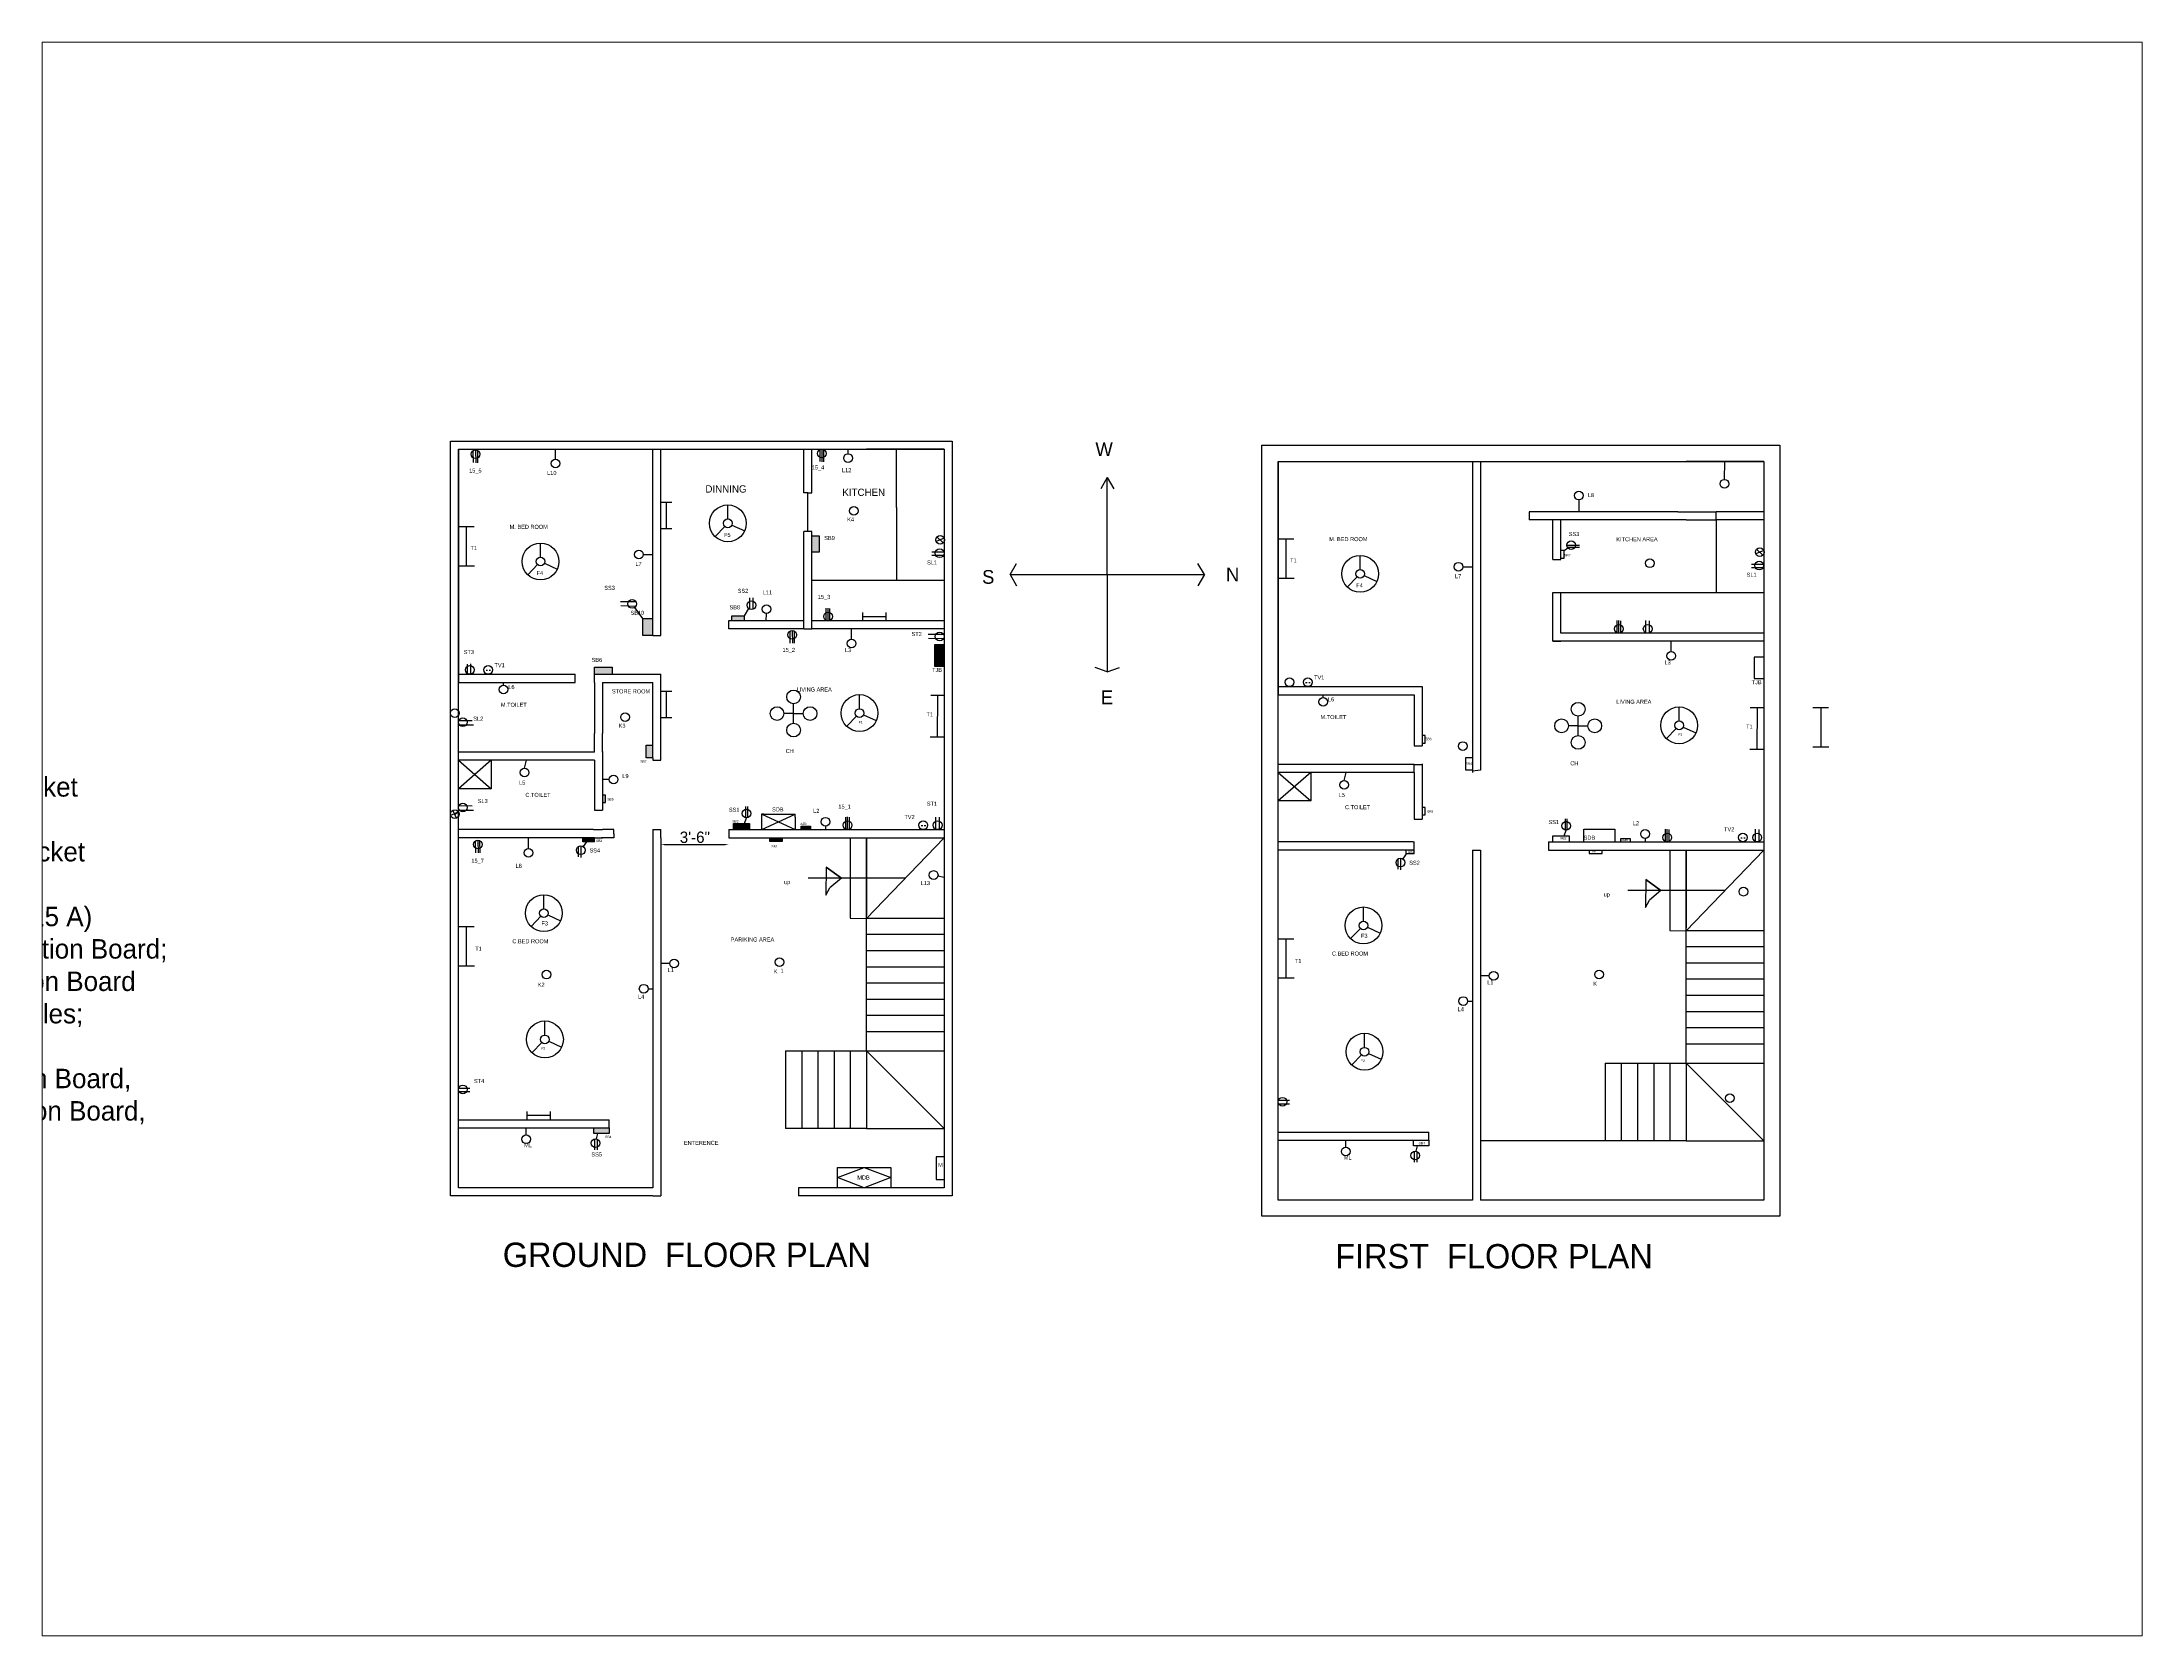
# Paper-space layout 'Layout2' of a CAD drawing. Header units: inches. Extents: x 26 to 231, y 20 to 176.
# The model-space entities are those that its viewports show. They can reach past a viewport. Long polylines and large blocks are cut down to what shows.
import ezdxf

# ---------------------------------------------------------------- set-up
doc = ezdxf.new("R2010")
doc.units = ezdxf.units.IN
doc.dimstyles.new('ISO-25', dxfattribs={"dimtxt": 7, "dimasz": 2.5, "dimexe": 1.25, "dimexo": 0.625, "dimgap": 1, "dimtad": 1, "dimdec": 1, "dimlunit": 3, "dimtxsty": 'Standard', "dimcen": 2.5, "dimse1": 1, "dimse2": 1, "dimadec": 0, "dimazin": 0, "dimtfac": 1, "dimtdec": 1, "dimtmove": 2, "dimatfit": 3, "dimfxl": 1, "dimarcsym": 0})

# ---------------------------------------------------------------- blocks, each defined once
blk = doc.blocks.new('*D6')
at = {"color": 0, "lineweight": -2}
blk.add_line((5475.7, -1322.9), (5512.7, -1322.9), dxfattribs=at)
at = {"color": 0}
for points in [[(5475.7, -1322.5), (5475.7, -1323.3), (5473.2, -1322.9)], [(5512.7, -1322.5), (5512.7, -1323.3), (5515.2, -1322.9)]]:
    blk.add_solid(points, dxfattribs=at)
at = {"layer": 'Defpoints', "color": 0}
for p in [(5473.2, -1316.2), (5515.2, -1316.2), (5515.2, -1322.9)]:
    blk.add_point(p, dxfattribs=at)
at = {"color": 0, "insert": (5494.2, -1318.4), "char_height": 7, "attachment_point": 5}
blk.add_mtext('3\'-6"', dxfattribs=at)

msp = doc.modelspace()

# ---------------------------------------------------------------- hatches: boundary and pattern name
h = msp.add_hatch(color=2)
h.paths.add_polyline_path([(5524.61, -1181.7), (5517, -1181.7), (5517, -1184.76), (5524.61, -1184.76)])
h.paths.add_polyline_path([(5570.99, -1132.26), (5566.46, -1132.26), (5566.46, -1142.25), (5570.99, -1142.25)])
h = msp.add_hatch(color=2)
h.paths.add_polyline_path([(5441.32, -1497.76), (5431.78, -1497.76), (5431.78, -1501.27), (5441.32, -1501.27)])
h.paths.add_polyline_path([(5439.03, -1292.3), (5437.2, -1292.3), (5437.2, -1296.98), (5439.03, -1296.98)])
h.paths.add_polyline_path([(5468.2, -1261.54), (5464.08, -1261.54), (5464.08, -1269.29), (5468.2, -1269.29)])
h.paths.add_polyline_path([(5443.07, -1213.32), (5432.2, -1213.32), (5432.2, -1217.76), (5437.2, -1217.76), (5443.07, -1217.76)])
h.paths.add_polyline_path([(5468.2, -1183.39), (5462.17, -1183.39), (5462.17, -1193.76), (5468.2, -1193.76)])
for color, points in [(5, [(5642.2, -1212.8), (5648.2, -1212.8), (5648.2, -1199.65), (5642.2, -1199.65)]), (4, [(5648.2, -1199.65), (5642.2, -1199.65), (5642.2, -1212.8), (5648.2, -1212.8)]), (3, [(5648.2, -1199.65), (5642.2, -1199.65), (5642.2, -1212.8), (5648.2, -1212.8)]), (2, [(5432.2, -1318.76), (5425.08, -1318.76), (5425.08, -1321.11), (5426.24, -1321.11), (5432.2, -1321.11)]), (2, [(5432.2, -1318.76), (5427.24, -1318.76), (5427.24, -1321.11), (5432.2, -1321.11)]), (2, [(5548.39, -1318.66), (5540.33, -1318.66), (5540.33, -1320.8), (5548.39, -1320.8)]), (4, [(5565.57, -1311.57), (5559.81, -1311.57), (5559.81, -1313.66), (5565.57, -1313.66)])]:
    msp.add_hatch(color=color).paths.add_polyline_path(points)
h = msp.add_hatch(color=2)
h.paths.add_polyline_path([(5528.05, -1313.66), (5528.05, -1309.9), (5517.98, -1309.9), (5517.98, -1313.66)])
h.paths.add_polyline_path([(5516.91, -1307.41), (5521.66, -1307.41), (5521.66, -1309.66), (5516.91, -1309.66)], flags=9)

# ---------------------------------------------------------------- linework, layer by layer
for p, q in [((5343.2, -1539.76), (5343.2, -1073.76)), ((5343.2, -1073.76), (5653.2, -1073.76)), ((5653.2, -1073.76), (5653.2, -1539.76)), ((5844.46, -1552.36), (5844.46, -1076.36)), ((5844.46, -1076.36), (6164.46, -1076.36)), ((6164.46, -1076.36), (6164.46, -1552.36)), ((5348.2, -1534.76), (5348.2, -1078.76)), ((5348.2, -1078.76), (5648.2, -1078.76)), ((5348.2, -1078.76), (5468.2, -1078.76)), ((5348.2, -1078.76), (5348.2, -1222.76)), ((5357.15, -1079.74), (5357.25, -1087.02)), ((5358.75, -1079.21), (5358.86, -1087.08)), ((5359.87, -1079.46), (5359.96, -1087.08)), ((5408.1, -1084.9), (5408.1, -1078.63)), ((5468.2, -1193.76), (5468.2, -1078.76)), ((5473.2, -1193.8), (5473.2, -1078.76)), ((5561.46, -1105.61), (5561.46, -1078.76)), ((5566.46, -1105.61), (5566.46, -1078.76)), ((5571.49, -1078.99), (5571.49, -1086.45)), ((5572.64, -1078.73), (5572.64, -1086.57)), ((5573.73, -1078.96), (5573.73, -1086.51)), ((5588.82, -1081.54), (5588.82, -1078.76)), ((5648.2, -1078.76), (5600.2, -1078.76)), ((5618.77, -1109.76), (5618.77, -1078.76)), ((5648.2, -1078.76), (5648.2, -1534.76)), ((5648.2, -1078.76), (5648.2, -1114.76)), ((5854.46, -1542.36), (5854.46, -1086.36)), ((5854.46, -1086.36), (6154.46, -1086.36)), ((5854.46, -1086.36), (5974.46, -1086.36)), ((5854.46, -1086.36), (5854.46, -1230.36)), ((5974.46, -1086.36), (5974.46, -1276.88)), ((5979.46, -1086.36), (5979.46, -1276.88)), ((6154.46, -1086.36), (6106.46, -1086.36)), ((6130.14, -1097.38), (6130.46, -1086.36)), ((6154.46, -1086.36), (6154.46, -1542.36)), ((6154.46, -1086.36), (6154.46, -1122.36)), ((5748.97, -1096.21), (5744.97, -1103.14)), ((5748.97, -1156.21), (5748.97, -1096.21)), ((5748.97, -1096.21), (5752.97, -1103.14)), ((5473.2, -1111.43), (5479.94, -1111.43)), ((5476.57, -1111.43), (5476.57, -1127.66)), ((5514.62, -1121.83), (5514.62, -1113.14)), ((5563.96, -1105.61), (5561.46, -1105.61)), ((5563.96, -1129.61), (5563.96, -1105.61)), ((5563.96, -1105.61), (5563.96, -1105.61)), ((5563.96, -1105.61), (5566.46, -1105.61)), ((5618.72, -1114.76), (5618.72, -1109.76)), ((5618.72, -1114.76), (5618.72, -1159.69)), ((5618.77, -1114.76), (5618.72, -1114.76)), ((5648.2, -1114.76), (5648.2, -1189.76)), ((5653.2, -1114.76), (5653.2, -1189.76)), ((6040.21, -1110.1), (6040.21, -1117.36)), ((5348.2, -1126.52), (5357.89, -1126.52)), ((5353.04, -1126.52), (5353.04, -1150.76)), ((5473.2, -1127.66), (5479.94, -1127.66)), ((5512.75, -1126.45), (5506.71, -1132.7)), ((5517.07, -1125.63), (5524.98, -1129.23)), ((6045.46, -1117.36), (6009.47, -1117.36)), ((6009.47, -1117.36), (6009.47, -1122.36)), ((6045.46, -1122.36), (6009.47, -1122.36)), ((6024.16, -1146.82), (6024.16, -1122.36)), ((6029.16, -1146.81), (6029.16, -1122.36)), ((6101.46, -1117.36), (6045.46, -1117.36)), ((6106.46, -1122.36), (6045.46, -1122.36)), ((6101.46, -1117.36), (6124.98, -1117.36)), ((6106.46, -1122.36), (6125.04, -1122.36)), ((6124.98, -1122.36), (6124.98, -1117.36)), ((6154.46, -1122.36), (6124.98, -1122.36)), ((6124.98, -1122.36), (6124.98, -1167.29)), ((6125.04, -1122.36), (6124.98, -1122.36)), ((6154.46, -1117.36), (6125.04, -1117.36)), ((6154.46, -1122.36), (6125.04, -1122.36)), ((6154.46, -1122.36), (6154.46, -1197.36)), ((5398.87, -1145.41), (5398.87, -1136.72)), ((5561.46, -1189.76), (5561.46, -1129.61)), ((5566.46, -1129.61), (5561.46, -1129.61)), ((5566.46, -1189.76), (5566.46, -1129.61)), ((5566.46, -1132.26), (5570.99, -1132.26)), ((5570.99, -1132.26), (5570.99, -1142.25)), ((5648.2, -1133.7), (5643.21, -1135.72)), ((5643.72, -1132.89), (5647.68, -1136.53)), ((5854.46, -1134.12), (5864.16, -1134.12)), ((5859.31, -1134.12), (5859.31, -1158.36)), ((6031.24, -1141.27), (6029.16, -1141.27)), ((6031.24, -1141.27), (6033.36, -1139.64)), ((6031.24, -1146.02), (6031.24, -1141.27)), ((6032.8, -1138), (6040.61, -1138)), ((6033.12, -1139.27), (6040.69, -1139.27)), ((6154.46, -1141.29), (6149.48, -1143.32)), ((6149.99, -1140.49), (6153.95, -1144.13)), ((5348.2, -1150.76), (5358.09, -1150.76)), ((5397, -1150.03), (5390.96, -1156.28)), ((5401.32, -1149.21), (5409.23, -1152.81)), ((5462.35, -1143.72), (5468.2, -1143.72)), ((5570.99, -1142.25), (5566.46, -1142.25)), ((5648.04, -1142.42), (5640.59, -1142.42)), ((5647.69, -1144.46), (5640.59, -1144.46)), ((5688.97, -1156.21), (5692.97, -1149.28)), ((5808.97, -1156.21), (5804.97, -1149.28)), ((5905.14, -1153), (5905.14, -1144.31)), ((5968.61, -1151.31), (5974.46, -1151.31)), ((6024.16, -1146.82), (6029.16, -1146.81)), ((6029.16, -1146.02), (6031.24, -1146.02)), ((6154.31, -1150.01), (6146.86, -1150.01)), ((6153.96, -1152.06), (6146.86, -1152.06)), ((5566.46, -1159.69), (5648.2, -1159.69)), ((5688.97, -1156.21), (5808.97, -1156.21)), ((5688.97, -1156.21), (5692.97, -1163.14)), ((5748.97, -1156.21), (5748.97, -1216.21)), ((5808.97, -1156.21), (5804.97, -1163.14)), ((5854.46, -1158.36), (5864.36, -1158.36)), ((5903.27, -1157.63), (5897.23, -1163.87)), ((5907.59, -1156.81), (5915.5, -1160.4)), ((6024.16, -1197.36), (6024.16, -1167.29)), ((6024.16, -1167.29), (6045.46, -1167.29)), ((6029.16, -1192.36), (6029.16, -1167.29)), ((6045.46, -1167.29), (6154.46, -1167.29)), ((5457.79, -1172.99), (5448.38, -1173.01)), ((5457.68, -1175.79), (5448.52, -1175.55)), ((5462.17, -1183.39), (5457.04, -1176.46)), ((5527.37, -1177.16), (5524.61, -1181.7)), ((5528.24, -1177.67), (5528.24, -1170.51)), ((5530.33, -1177.56), (5530.33, -1170.51)), ((5538.26, -1184.76), (5538.43, -1180.19)), ((5575.4, -1184.53), (5575.4, -1176.98)), ((5576.49, -1184.76), (5576.49, -1176.91)), ((5577.64, -1184.51), (5577.64, -1177.04)), ((5597.92, -1184.76), (5597.92, -1179.65)), ((5612.44, -1184.76), (5612.44, -1179.65)), ((5462.17, -1193.76), (5462.17, -1183.39)), ((5462.17, -1183.39), (5468.2, -1183.39)), ((5561.46, -1184.76), (5515.05, -1184.76)), ((5515.18, -1189.76), (5515.18, -1184.76)), ((5561.46, -1189.76), (5515.18, -1189.76)), ((5517, -1184.76), (5517, -1181.7)), ((5517, -1181.7), (5524.61, -1181.7)), ((5524.61, -1181.7), (5524.61, -1184.76)), ((5552.79, -1191.18), (5552.88, -1198.46)), ((5554.39, -1190.65), (5554.5, -1198.52)), ((5555.51, -1190.9), (5555.6, -1198.52)), ((5561.46, -1189.76), (5566.46, -1189.76)), ((5648.2, -1184.76), (5566.46, -1184.76)), ((5648.2, -1189.76), (5566.46, -1189.76)), ((5566.46, -1189.76), (5566.46, -1189.76)), ((5591.05, -1196.04), (5591.05, -1189.76)), ((5612.44, -1182.21), (5597.92, -1182.21)), ((5647.79, -1193.13), (5638.38, -1193.14)), ((6050.46, -1192.36), (6029.16, -1192.36)), ((6154.46, -1192.36), (6050.46, -1192.36)), ((6063.85, -1192.13), (6063.85, -1184.58)), ((6064.94, -1192.36), (6064.94, -1184.52)), ((6066.09, -1192.1), (6066.09, -1184.64)), ((6081.67, -1192.13), (6081.67, -1184.58)), ((6083.91, -1192.1), (6083.91, -1184.64)), ((5468.2, -1193.76), (5462.17, -1193.76)), ((5468.2, -1193.76), (5468.2, -1193.76)), ((5468.2, -1193.76), (5473.2, -1193.76)), ((5473.2, -1193.76), (5473.2, -1193.8)), ((5647.67, -1195.93), (5638.52, -1195.68)), ((5648.2, -1199.65), (5642.2, -1199.65)), ((5642.2, -1199.65), (5642.2, -1212.8)), ((6045.46, -1197.36), (6024.16, -1197.36)), ((6024.16, -1197.36), (6029.16, -1197.36)), ((6154.46, -1197.36), (6045.46, -1197.36)), ((6045.46, -1197.36), (6045.46, -1197.36)), ((6097.32, -1203.63), (6097.32, -1197.36)), ((5348.2, -1217.76), (5420.2, -1217.76)), ((5353.84, -1217.4), (5353.84, -1211.43)), ((5355.86, -1217.68), (5355.86, -1211.36)), ((5365.21, -1215.18), (5366.2, -1215.18)), ((5367.14, -1215.18), (5368.07, -1215.18)), ((5420.2, -1222.76), (5420.2, -1217.76)), ((5432.2, -1217.76), (5432.2, -1213.32)), ((5432.2, -1213.32), (5443.07, -1213.32)), ((5432.2, -1222.76), (5432.2, -1217.76)), ((5432.2, -1217.76), (5437.2, -1217.76)), ((5437.2, -1217.76), (5468.2, -1217.76)), ((5443.07, -1213.32), (5443.07, -1217.76)), ((5468.2, -1217.76), (5473.2, -1217.76)), ((5473.2, -1217.6), (5473.2, -1217.6)), ((5473.2, -1269.29), (5473.2, -1217.6)), ((5642.2, -1212.8), (5648.2, -1212.8)), ((5748.97, -1216.21), (5741.46, -1213.47)), ((5748.97, -1216.21), (5756.5, -1213.5)), ((6154.46, -1207.25), (6148.47, -1207.25)), ((6148.47, -1207.25), (6148.47, -1220.4)), ((5348.2, -1222.76), (5420.2, -1222.76)), ((5376, -1224.47), (5376, -1222.76)), ((5420.2, -1222.76), (5420.2, -1222.76)), ((5420.2, -1222.76), (5420.2, -1222.76)), ((5432.2, -1222.76), (5432.2, -1254.31)), ((5437.2, -1222.76), (5437.2, -1254.31)), ((5437.2, -1222.76), (5468.2, -1222.76)), ((5468.2, -1269.29), (5468.2, -1222.76)), ((5473.2, -1228.18), (5479.94, -1228.18)), ((5476.57, -1228.18), (5476.57, -1244.42)), ((5595.93, -1238.97), (5595.93, -1230.28)), ((5648.2, -1230.78), (5639.88, -1230.78)), ((5644.04, -1230.78), (5643.86, -1256.6)), ((5854.46, -1225.36), (5943.46, -1225.36)), ((5854.46, -1230.36), (5938.46, -1230.36)), ((5871.48, -1222.78), (5872.47, -1222.78)), ((5873.41, -1222.78), (5874.33, -1222.78)), ((5882.27, -1232.07), (5882.27, -1230.36)), ((5938.46, -1230.36), (5938.46, -1261.9)), ((5943.46, -1225.36), (5943.46, -1261.91)), ((6148.47, -1220.4), (6154.46, -1220.4)), ((5473.2, -1244.42), (5479.94, -1244.42)), ((5555.19, -1241.97), (5549.19, -1241.97)), ((5555.19, -1247.97), (5555.19, -1235.97)), ((5555.19, -1241.97), (5561.19, -1241.97)), ((5594.06, -1243.59), (5588.02, -1249.84)), ((5598.38, -1242.77), (5606.29, -1246.37)), ((6039.82, -1255.56), (6039.82, -1243.56)), ((6102.2, -1246.57), (6102.2, -1237.88)), ((6154.46, -1238.38), (6146.15, -1238.38)), ((6150.31, -1238.38), (6150.13, -1264.19)), ((6184.77, -1238.18), (6194.47, -1238.18)), ((6189.62, -1238.18), (6189.62, -1262.43)), ((5348.48, -1246.17), (5356.75, -1246.33)), ((5348.72, -1248.97), (5357.42, -1249.03)), ((5432.2, -1265.76), (5432.2, -1254.31)), ((5437.2, -1265.76), (5437.2, -1254.31)), ((5648.2, -1256.6), (5639.53, -1256.6)), ((5945.3, -1255.58), (5943.46, -1255.58)), ((5945.3, -1260.25), (5945.3, -1255.58)), ((6039.82, -1249.56), (6033.82, -1249.56)), ((6039.82, -1249.56), (6045.82, -1249.56)), ((6100.33, -1251.19), (6094.29, -1257.44)), ((6104.65, -1250.37), (6112.56, -1253.97)), ((5432.2, -1265.76), (5348.2, -1265.76)), ((5432.2, -1270.76), (5348.2, -1270.76)), ((5368.37, -1270.76), (5348.2, -1288.37)), ((5348.2, -1270.76), (5368.37, -1288.37)), ((5368.37, -1270.76), (5368.37, -1288.37)), ((5389.05, -1275.67), (5390.2, -1270.76)), ((5432.2, -1270.76), (5432.2, -1299.52)), ((5432.2, -1270.76), (5432.2, -1270.76)), ((5437.2, -1265.41), (5437.2, -1299.52)), ((5464.08, -1269.29), (5464.08, -1261.54)), ((5464.08, -1261.54), (5468.2, -1261.54)), ((5468.2, -1269.29), (5464.08, -1269.29)), ((5468.2, -1269.29), (5468.2, -1270.76)), ((5468.2, -1270.76), (5473.19, -1270.76)), ((5473.19, -1270.76), (5473.2, -1269.29)), ((5938.46, -1261.9), (5943.46, -1261.9)), ((5943.46, -1260.25), (5945.3, -1260.25)), ((5970.35, -1276.88), (5970.35, -1269.14)), ((5970.35, -1269.14), (5974.46, -1269.14)), ((6154.46, -1264.19), (6145.8, -1264.19)), ((6184.77, -1262.43), (6194.66, -1262.43)), ((5441.34, -1282.71), (5437.2, -1282.71)), ((5938.46, -1273.36), (5854.46, -1273.36)), ((5938.46, -1278.36), (5854.46, -1278.36)), ((5874.64, -1278.36), (5854.46, -1295.97)), ((5854.46, -1278.36), (5874.64, -1295.97)), ((5874.64, -1278.36), (5874.64, -1295.97)), ((5895.31, -1283.27), (5896.46, -1278.36)), ((5938.46, -1278.36), (5938.46, -1273.36)), ((5938.46, -1273.36), (5943.46, -1273.36)), ((5938.46, -1278.36), (5938.46, -1278.36)), ((5938.46, -1278.36), (5938.46, -1307.11)), ((5943.46, -1273.01), (5943.46, -1307.11)), ((5974.46, -1276.88), (5970.35, -1276.88)), ((5974.46, -1276.88), (5974.46, -1278.36)), ((5979.46, -1276.88), (5974.46, -1277.62)), ((5368.37, -1288.37), (5348.2, -1288.37)), ((5439.03, -1292.3), (5437.2, -1292.3)), ((5437.2, -1296.98), (5439.03, -1296.98)), ((5439.03, -1296.98), (5439.03, -1292.3)), ((5874.64, -1295.97), (5854.46, -1295.97)), ((5345.78, -1303.85), (5343.36, -1305)), ((5347.04, -1306.5), (5344.73, -1301.65)), ((5348.2, -1302.7), (5345.78, -1303.85)), ((5345.89, -1304.07), (5348.2, -1302.7)), ((5348.48, -1298.79), (5356.75, -1298.96)), ((5348.72, -1301.59), (5357.42, -1301.66)), ((5432.2, -1299.52), (5432.2, -1301.66)), ((5432.2, -1301.66), (5437.2, -1301.66)), ((5437.2, -1299.52), (5437.2, -1301.66)), ((5517.98, -1313.66), (5517.98, -1309.9)), ((5517.98, -1309.9), (5528.05, -1309.9)), ((5524.86, -1309.9), (5526.16, -1306.4)), ((5525.71, -1299.59), (5525.71, -1299.38)), ((5525.71, -1306.37), (5525.71, -1299.59)), ((5526.85, -1306.31), (5526.85, -1299.33)), ((5528.05, -1309.9), (5528.05, -1313.66)), ((5535.64, -1305.73), (5535.64, -1303.99)), ((5536.77, -1304.04), (5535.64, -1304.04)), ((5535.64, -1304.04), (5556.24, -1313.66)), ((5535.64, -1313.52), (5556.24, -1304.04)), ((5535.64, -1313.52), (5535.64, -1305.73)), ((5536.77, -1304.04), (5556.24, -1304.04)), ((5556.24, -1305.87), (5556.24, -1304.04)), ((5556.24, -1305.87), (5556.24, -1313.66)), ((5587.49, -1313.43), (5587.49, -1305.87)), ((5588.58, -1313.66), (5588.58, -1305.82)), ((5589.73, -1313.4), (5589.73, -1305.94)), ((5643.1, -1313.43), (5643.1, -1305.87)), ((5645.34, -1313.4), (5645.34, -1305.94)), ((5938.46, -1307.11), (5943.46, -1307.11)), ((5945.3, -1299.9), (5943.46, -1299.9)), ((5943.46, -1304.57), (5945.3, -1304.57)), ((5945.3, -1304.57), (5945.3, -1299.9)), ((6031.98, -1307.19), (6031.98, -1306.98)), ((6031.98, -1313.96), (6031.98, -1307.19)), ((6033.12, -1313.91), (6033.12, -1306.92)), ((5431.69, -1313.66), (5348.2, -1313.66)), ((5432.2, -1318.76), (5348.2, -1318.76)), ((5348.2, -1318.76), (5348.2, -1318.76)), ((5358.56, -1320.68), (5358.65, -1327.96)), ((5360.16, -1320.15), (5360.27, -1328.02)), ((5361.28, -1320.4), (5361.37, -1328.02)), ((5391.43, -1325.3), (5391.43, -1319.02)), ((5432.2, -1318.76), (5424.71, -1318.76)), ((5424.71, -1318.76), (5424.71, -1318.76)), ((5425.08, -1321.11), (5425.08, -1318.76)), ((5426.24, -1321.11), (5425.08, -1321.11)), ((5427.24, -1321.11), (5425.21, -1324.17)), ((5432.2, -1321.11), (5426.24, -1321.11)), ((5431.69, -1313.66), (5432.2, -1313.66)), ((5432.2, -1313.66), (5437.2, -1313.66)), ((5432.2, -1318.76), (5432.2, -1318.76)), ((5432.2, -1321.11), (5432.2, -1318.76)), ((5432.2, -1318.76), (5437.2, -1318.76)), ((5444.2, -1318.76), (5436.61, -1318.76)), ((5444.2, -1313.66), (5437.2, -1313.66)), ((5444.2, -1313.66), (5444.2, -1313.66)), ((5444.2, -1316.16), (5444.2, -1313.66)), ((5444.2, -1316.16), (5444.2, -1318.76)), ((5468.2, -1313.66), (5473.12, -1313.66)), ((5468.2, -1313.66), (5468.2, -1318.66)), ((5468.2, -1318.66), (5468.2, -1497.76)), ((5473.12, -1313.66), (5473.2, -1313.66)), ((5473.2, -1318.66), (5473.2, -1313.66)), ((5473.2, -1318.66), (5473.2, -1497.76)), ((5515.18, -1313.66), (5648.2, -1313.66)), ((5515.18, -1313.66), (5515.18, -1318.66)), ((5515.18, -1318.66), (5648.2, -1318.66)), ((5540.33, -1318.66), (5540.33, -1320.8)), ((5540.33, -1320.8), (5548.39, -1320.8)), ((5548.39, -1320.8), (5548.39, -1318.66)), ((5559.81, -1313.66), (5559.81, -1311.57)), ((5559.81, -1311.57), (5565.57, -1311.57)), ((5565.57, -1311.57), (5565.57, -1313.66)), ((5574.87, -1311.45), (5574.87, -1313.66)), ((5590.2, -1318.66), (5590.2, -1366.66)), ((5600.2, -1398.49), (5600.2, -1318.66)), ((5600.2, -1318.66), (5600.2, -1366.66)), ((5600.2, -1318.66), (5600.2, -1366.66)), ((5600.2, -1368.49), (5648.2, -1318.66)), ((5633.95, -1311.08), (5634.93, -1311.08)), ((5635.88, -1311.08), (5636.8, -1311.08)), ((5937.95, -1321.25), (5854.46, -1321.25)), ((5937.95, -1321.25), (5938.46, -1321.25)), ((5938.46, -1326.36), (5938.46, -1321.25)), ((6021.45, -1321.25), (6154.46, -1321.25)), ((6021.45, -1321.25), (6021.45, -1326.25)), ((6024.25, -1321.25), (6024.25, -1317.49)), ((6024.25, -1317.49), (6034.32, -1317.49)), ((6031.12, -1317.49), (6032.43, -1314)), ((6034.32, -1317.49), (6034.32, -1321.25)), ((6043.24, -1321.25), (6043.24, -1313.46)), ((6043.24, -1313.46), (6062.51, -1313.46)), ((6062.51, -1313.46), (6062.51, -1321.25)), ((6066.08, -1321.25), (6066.08, -1319.16)), ((6066.08, -1319.16), (6071.84, -1319.16)), ((6071.84, -1319.16), (6071.84, -1321.25)), ((6081.14, -1319.04), (6081.14, -1321.25)), ((6093.76, -1321.02), (6093.76, -1313.47)), ((6094.85, -1321.25), (6094.85, -1313.41)), ((6096, -1320.99), (6096, -1313.53)), ((6140.22, -1318.67), (6141.2, -1318.67)), ((6142.14, -1318.67), (6143.07, -1318.67)), ((6149.37, -1321.02), (6149.37, -1313.47)), ((6151.61, -1320.99), (6151.61, -1313.53)), ((5422.14, -1324.23), (5422.14, -1330.46)), ((5423.72, -1323.72), (5423.72, -1330.96)), ((5938.46, -1326.36), (5854.46, -1326.36)), ((5854.46, -1326.36), (5854.46, -1326.36)), ((5928.41, -1331.83), (5928.41, -1338.05)), ((5929.99, -1331.32), (5929.99, -1338.55)), ((5938.46, -1326.36), (5930.98, -1326.36)), ((5930.98, -1326.36), (5930.98, -1326.36)), ((5933.5, -1328.7), (5931.48, -1331.76)), ((5933.5, -1328.7), (5933.5, -1326.36)), ((5938.46, -1328.7), (5933.5, -1328.7)), ((5938.46, -1326.36), (5938.46, -1326.36)), ((5938.46, -1328.7), (5938.46, -1326.36)), ((5974.46, -1326.25), (5974.46, -1505.36)), ((5974.46, -1326.25), (5979.46, -1326.25)), ((5979.46, -1326.25), (5979.46, -1505.36)), ((6021.45, -1326.25), (6154.46, -1326.25)), ((6046.6, -1326.25), (6046.6, -1328.39)), ((6046.6, -1328.39), (6054.66, -1328.39)), ((6054.66, -1328.39), (6054.66, -1326.25)), ((6096.46, -1326.25), (6096.46, -1374.25)), ((6106.46, -1406.08), (6106.46, -1326.25)), ((6106.46, -1326.25), (6106.46, -1374.25)), ((6106.46, -1326.25), (6106.46, -1374.25)), ((6106.46, -1376.08), (6154.46, -1326.25)), ((5624.2, -1343.57), (5564.19, -1343.57)), ((5575.38, -1336.8), (5575.19, -1354.05)), ((5584.69, -1343.57), (5575.38, -1336.8)), ((5575.38, -1336.8), (5584.69, -1343.57)), ((5584.69, -1343.57), (5577.53, -1349.69)), ((5648.2, -1343.31), (5644.31, -1342.34)), ((6081.64, -1344.39), (6081.46, -1361.65)), ((6090.96, -1351.17), (6081.64, -1344.39)), ((6081.64, -1344.39), (6090.96, -1351.17)), ((5400.93, -1362.51), (5400.93, -1353.82)), ((5575.19, -1354.05), (5577.53, -1349.69)), ((5907.2, -1370.11), (5907.2, -1361.42)), ((6130.46, -1351.17), (6070.46, -1351.17)), ((6081.46, -1361.65), (6083.79, -1357.28)), ((6090.96, -1351.17), (6083.79, -1357.28)), ((5348.2, -1373.42), (5357.89, -1373.42)), ((5353.04, -1373.42), (5353.04, -1397.66)), ((5399.06, -1367.14), (5393.03, -1373.38)), ((5403.38, -1366.32), (5411.29, -1369.91)), ((5590.2, -1366.66), (5590.2, -1368.41)), ((5590.2, -1368.41), (5600.2, -1368.49)), ((5648.2, -1368.49), (5600.2, -1368.49)), ((5905.33, -1374.73), (5899.29, -1380.98)), ((5909.65, -1373.91), (5917.56, -1377.51)), ((6096.46, -1374.25), (6096.46, -1376.01)), ((5648.2, -1378.49), (5600.2, -1378.49)), ((5854.46, -1381.01), (5864.16, -1381.01)), ((5859.31, -1381.01), (5859.31, -1405.26)), ((6096.46, -1376.01), (6106.46, -1376.08)), ((6154.46, -1376.08), (6106.46, -1376.08)), ((6154.46, -1386.08), (6106.46, -1386.08)), ((5348.2, -1397.66), (5358.09, -1397.66)), ((5478.67, -1396.29), (5473.2, -1396.29)), ((5648.2, -1388.49), (5600.2, -1388.49)), ((5648.2, -1398.49), (5600.2, -1398.49)), ((5600.2, -1450.25), (5600.2, -1398.49)), ((6154.46, -1396.08), (6106.46, -1396.08)), ((5465.29, -1411.89), (5468.2, -1411.89)), ((5648.2, -1408.49), (5600.2, -1408.49)), ((5854.46, -1405.26), (5864.36, -1405.26)), ((5984.94, -1403.89), (5979.46, -1403.89)), ((6154.46, -1406.08), (6106.46, -1406.08)), ((6106.46, -1457.84), (6106.46, -1406.08)), ((5648.2, -1418.49), (5600.2, -1418.49)), ((5971.56, -1419.49), (5974.46, -1419.49)), ((6154.46, -1416.08), (6106.46, -1416.08)), ((6154.46, -1426.08), (6106.46, -1426.08)), ((5401.59, -1440.48), (5401.59, -1431.79)), ((5648.2, -1428.49), (5600.2, -1428.49)), ((5648.2, -1438.49), (5600.2, -1438.49)), ((5907.86, -1448.08), (5907.86, -1439.39)), ((6154.46, -1436.08), (6106.46, -1436.08)), ((5399.72, -1445.11), (5393.68, -1451.35)), ((5404.04, -1444.29), (5411.94, -1447.88)), ((5550.2, -1450.25), (5648.2, -1450.25)), ((5550.2, -1450.25), (5550.2, -1498.25)), ((5560.2, -1450.25), (5560.2, -1498.25)), ((5570.2, -1450.25), (5570.2, -1498.25)), ((5580.2, -1450.25), (5580.2, -1498.25)), ((5590.2, -1450.25), (5590.2, -1498.25)), ((5600.2, -1450.25), (5600.2, -1498.25)), ((5600.2, -1450.25), (5648.2, -1498.25)), ((5905.99, -1452.7), (5899.95, -1458.95)), ((5910.3, -1451.88), (5918.21, -1455.48)), ((6154.46, -1446.08), (6106.46, -1446.08)), ((6056.46, -1457.84), (6056.46, -1505.84)), ((6056.46, -1457.84), (6154.46, -1457.84)), ((6066.46, -1457.84), (6066.46, -1505.84)), ((6076.46, -1457.84), (6076.46, -1505.84)), ((6086.46, -1457.84), (6086.46, -1505.84)), ((6096.46, -1457.84), (6096.46, -1505.84)), ((6106.46, -1457.84), (6106.46, -1505.84)), ((6106.46, -1457.84), (6154.46, -1505.84)), ((5348.34, -1473.19), (5355.22, -1473.19)), ((5348.48, -1475.28), (5355.3, -1475.28)), ((5390.59, -1492.76), (5390.59, -1487.65)), ((5405.11, -1490.21), (5390.59, -1490.21)), ((5405.11, -1492.76), (5405.11, -1487.65)), ((5854.61, -1480.79), (5861.48, -1480.79)), ((5854.75, -1482.87), (5861.57, -1482.87)), ((5348.2, -1492.76), (5441.32, -1492.76)), ((5348.2, -1534.76), (5348.2, -1497.76)), ((5348.2, -1497.76), (5441.32, -1497.76)), ((5389.99, -1502.15), (5389.99, -1497.76)), ((5431.78, -1501.27), (5431.78, -1497.76)), ((5441.32, -1501.27), (5431.78, -1501.27)), ((5434.01, -1501.27), (5433.35, -1504.66)), ((5441.32, -1497.76), (5441.32, -1492.76)), ((5441.32, -1497.76), (5441.32, -1501.27)), ((5468.2, -1497.76), (5468.2, -1534.76)), ((5473.2, -1497.76), (5473.2, -1539.76)), ((5600.2, -1498.25), (5550.2, -1498.25)), ((5600.2, -1498.25), (5648.2, -1498.25)), ((5854.46, -1500.36), (5947.59, -1500.36)), ((5947.59, -1505.36), (5947.59, -1500.36)), ((5432.15, -1504.7), (5432.15, -1511.38)), ((5433.87, -1504.82), (5433.87, -1511.31)), ((5648.2, -1515.76), (5643.33, -1515.76)), ((5643.33, -1515.76), (5643.33, -1529.76)), ((5854.46, -1542.36), (5854.46, -1505.36)), ((5854.46, -1505.36), (5947.59, -1505.36)), ((5896.25, -1509.74), (5896.25, -1505.36)), ((5938.05, -1508.87), (5938.05, -1505.36)), ((5947.59, -1508.87), (5938.05, -1508.87)), ((5938.42, -1512.3), (5938.42, -1518.98)), ((5940.28, -1508.87), (5939.62, -1512.26)), ((5940.14, -1512.41), (5940.14, -1518.91)), ((5947.59, -1505.36), (5947.59, -1508.87)), ((5974.46, -1505.36), (5974.46, -1542.36)), ((5979.46, -1505.36), (5979.46, -1542.36)), ((6056.46, -1505.84), (5979.46, -1505.84)), ((6106.46, -1505.84), (6056.46, -1505.84)), ((6106.46, -1505.84), (6154.46, -1505.84)), ((5582.4, -1534.76), (5582.4, -1522.3)), ((5582.4, -1522.3), (5615.16, -1522.3)), ((5582.4, -1528.53), (5598.78, -1522.3)), ((5598.78, -1534.76), (5582.4, -1528.53)), ((5598.78, -1522.3), (5615.16, -1528.53)), ((5615.16, -1528.53), (5598.78, -1534.76)), ((5615.16, -1522.3), (5615.16, -1534.76)), ((5643.33, -1529.76), (5648.2, -1529.76)), ((5468.2, -1539.76), (5343.2, -1539.76)), ((5468.2, -1534.76), (5348.2, -1534.76)), ((5468.2, -1539.76), (5473.2, -1539.76)), ((5648.2, -1534.76), (5558.2, -1534.76)), ((5558.2, -1534.76), (5558.2, -1539.76)), ((5653.2, -1539.76), (5558.2, -1539.76)), ((5974.46, -1542.36), (5854.46, -1542.36)), ((6064.46, -1542.36), (5979.46, -1542.36)), ((6154.46, -1542.36), (6064.46, -1542.36)), ((5979.46, -1552.36), (5844.46, -1552.36)), ((6064.46, -1552.36), (5979.46, -1552.36)), ((6164.46, -1552.36), (6064.46, -1552.36))]:
    msp.add_line(p, q)
for centre, radius in [((5358.75, -1081.9), 2.69), ((5408.1, -1087.59), 2.69), ((5572.64, -1081.42), 2.69), ((5588.82, -1084.23), 2.69), ((6130.14, -1100.07), 2.69), ((5514.62, -1124.52), 11.38), ((5592.37, -1116.81), 2.69), ((6040.21, -1107.41), 2.69), ((5514.62, -1124.52), 2.69), ((5398.87, -1148.1), 11.38), ((5459.66, -1143.72), 2.69), ((5645.42, -1143.02), 2.69), ((5645.7, -1134.71), 2.69), ((6035.49, -1138), 2.69), ((6151.97, -1142.31), 2.69), ((5398.87, -1148.1), 2.69), ((5905.14, -1155.69), 11.38), ((5905.14, -1155.69), 2.69), ((5965.92, -1151.31), 2.69), ((6084.1, -1149.19), 2.69), ((6151.69, -1150.62), 2.69), ((5455.44, -1174.3), 2.69), ((5529.15, -1175.14), 2.69), ((5538.43, -1177.5), 2.69), ((5576.49, -1182.07), 2.69), ((5554.39, -1193.34), 2.69), ((5645.43, -1194.43), 2.69), ((6064.94, -1189.67), 2.69), ((6082.76, -1189.67), 2.69), ((5591.05, -1198.73), 2.69), ((6097.32, -1206.32), 2.69), ((5355.2, -1215.07), 2.69), ((5366.57, -1215.07), 2.69), ((5376, -1227.16), 2.69), ((5555.19, -1231.73), 4.23), ((5595.93, -1241.66), 11.38), ((5861.46, -1222.67), 2.69), ((5872.84, -1222.67), 2.69), ((5882.27, -1234.76), 2.69), ((5345.89, -1241.73), 2.69), ((5350.89, -1247.38), 2.69), ((5451.08, -1244.2), 2.69), ((5544.95, -1241.97), 4.23), ((5565.42, -1241.97), 4.23), ((5595.93, -1241.66), 2.69), ((6039.82, -1239.33), 4.23), ((6102.2, -1249.26), 11.38), ((5555.19, -1252.2), 4.23), ((6029.59, -1249.56), 4.23), ((6039.82, -1259.79), 4.23), ((6050.05, -1249.56), 4.23), ((6102.2, -1249.26), 2.69), ((5968.62, -1262.05), 2.69), ((5389.05, -1278.36), 2.69), ((5444.03, -1282.71), 2.69), ((5895.31, -1285.96), 2.69), ((5345.89, -1304.07), 2.69), ((5350.89, -1300.01), 2.69), ((5526.16, -1303.71), 2.69), ((5574.87, -1308.76), 2.69), ((5588.58, -1310.97), 2.69), ((5635.3, -1310.97), 2.69), ((5644.19, -1310.97), 2.69), ((6032.43, -1311.31), 2.69), ((5360.16, -1322.84), 2.69), ((6081.14, -1316.35), 2.69), ((6094.85, -1318.56), 2.69), ((6141.57, -1318.56), 2.69), ((6150.46, -1318.56), 2.69), ((5391.43, -1327.99), 2.69), ((5423.72, -1326.41), 2.69), ((5929.99, -1334.01), 2.69), ((5641.71, -1341.68), 2.69), ((5400.93, -1365.2), 11.38), ((5907.2, -1372.8), 11.38), ((6141.86, -1351.95), 2.69), ((5400.93, -1365.2), 2.69), ((5907.2, -1372.8), 2.69), ((5402.58, -1403.19), 2.69), ((5481.36, -1396.29), 2.69), ((5546.45, -1395.53), 2.69), ((6052.72, -1403.12), 2.69), ((5462.6, -1411.89), 2.69), ((5987.63, -1403.89), 2.69), ((5968.87, -1419.49), 2.69), ((5401.59, -1443.17), 11.38), ((5907.86, -1450.77), 11.38), ((5401.59, -1443.17), 2.69), ((5907.86, -1450.77), 2.69), ((5350.89, -1474.06), 2.69), ((6133.51, -1479.51), 2.69), ((5857.15, -1481.66), 2.69), ((5389.99, -1504.84), 2.69), ((5432.84, -1507.3), 2.69), ((5896.25, -1512.43), 2.69), ((5939.11, -1514.9), 2.69)]:
    msp.add_circle(centre, radius)

# ---------------------------------------------------------------- texts
at = {"attachment_point": 1}
for s, insert, char_height, width in [('\\pt0;F {\\fArial|b0|i0|c0|p34;–} Fan \\P\\ptz;L {\\fArial|b0|i0|c0|p34;–} Light \\PT {\\fArial|b0|i0|c0|p34;–} Tube Light \\PK {\\fArial|b0|i0|c0|p34;–} One Kind of Light \\PTV {\\fArial|b0|i0|c0|p34;–} Television \\PTE {\\fArial|b0|i0|c0|p34;–} Telephone \\PM {\\fArial|b0|i0|c0|p34;–} Motor \\PCH {\\fArial|b0|i0|c0|p34;–} Hanging Light \\PML {\\fArial|b0|i0|c0|p34;–} Multiple Light \\PCB {\\fArial|b0|i0|c0|p34;–} Circuit Breaker \\PSB {\\fArial|b0|i0|c0|p34;–} Swich Board \\PSS {\\fArial|b0|i0|c0|p34;–} Swich Board Socket \\PST {\\fArial|b0|i0|c0|p34;–} Two Pin Socket \\PSL {\\fArial|b0|i0|c0|p34;–} Skirting Level Socket \\PTS {\\fArial|b0|i0|c0|p34;–} TV Socket \\P15_1 {\\fArial|b0|i0|c0|p34;–} 3 Pin Socket (15 A) \\PTJB {\\fArial|b0|i0|c0|p34;–} Telephone Junction Board; \\PAJB {\\fArial|b0|i0|c0|p34;–} Antenna Junction Board \\PC1, C2{\\fArial|b0|i0|c0|p34;…}. {\\fArial|b0|i0|c0|p34;–} No of Cables; \\P1,2,3{\\fArial|b0|i0|c0|p34;………} - no of SB \\PSDB {\\fArial|b0|i0|c0|p34;–} Sub Distribution Board, \\PMDB {\\fArial|b0|i0|c0|p34;–} Main Distribution Board,', (4929.81, -1061.22), 12, 388.2992), ('W', (5741.64, -1074.54), 8.5, 76.9476), ('15_4', (5566.46, -1088.76), 2.5, 13.8678), ('15_5', (5354.78, -1090.7), 2.5, 19.1005), ('L10', (5402.97, -1092.13), 2.5, 16.1471), ('DINNING\\P', (5500.74, -1101.04), 4.5, 28.35), ('L12', (5585.09, -1090.46), 2.5, 16.455), ('KITCHEN\\P', (5585.31, -1103.13), 4.5, 29.925), ('L8', (6045.84, -1105.83), 2.5, 13.9329), ('M. BED ROOM', (5379.81, -1125.43), 2.5, 70.1144), ('K4', (5588.3, -1120.87), 2.5, 15.9171), ('T1', (5355.59, -1138.52), 2.5, 13.14), ('F5', (5512.25, -1130.4), 2.5, 7.2823), ('SB9', (5574.13, -1132.33), 2.5, 10.6301), ('M. BED ROOM', (5886.08, -1133.03), 2.5, 70.1144), ('SS3', (6033.99, -1129.88), 2.5, 9.6584), ('KITCHEN AREA', (6063.38, -1133.11), 2.5, 39.7546), ('F4', (5396.5, -1153.98), 2.5, 7.2823), ('L7', (5457.47, -1148.31), 2.5, 8.5772), ('SL1', (5637.65, -1147.43), 2.5, 10.5494), ('S', (5671.63, -1153.37), 8.5, 45.234), ('N', (5822.25, -1151.87), 8.5, 41.6069), ('T1', (5861.86, -1146.12), 2.5, 13.14), ('SB7', (6031.24, -1143.49), 1.5, 6.5782), ('     SS3', (5433.49, -1163.11), 2.5, 26.6113), ('SS2', (5520.68, -1164.96), 2.5, 11.2234), ('L11', (5536.19, -1165.96), 2.5, 14.601), ('F4', (5902.77, -1161.58), 2.5, 7.2823), ('L7', (5963.74, -1155.91), 2.5, 8.5772), ('SL1', (6143.91, -1155.02), 2.5, 10.5494), ('SB10', (5454.46, -1178.53), 2.5, 13.7392), ('SB8', (5515.63, -1175.13), 2.5, 13.499), ('15_3', (5570.21, -1168.68), 2.5, 18.422), ('ST2', (5628.05, -1191.62), 2.5, 9.1789), ('ST3', (5351.44, -1202.77), 2.5, 12.2298), ('15_2', (5548.36, -1201.41), 2.5, 24.9424), ('  L3', (5584.98, -1201.56), 2.5, 16.2472), ('TV1', (5370.44, -1210.85), 2.5, 10.0014), ('SB6', (5430.44, -1207.6), 2.5, 15.8648), ('TJB', (5640.73, -1213.77), 2.5, 5.9963), ('TV1', (5876.71, -1218.44), 2.5, 10.0014), ('  L3', (6091.25, -1209.16), 2.5, 16.2472), ('L6', (5378.99, -1224.36), 2.5, 8.8835), ('STORE ROOM', (5443, -1227), 2.5, 23.9052), ('LIVING AREA', (5557.12, -1225.88), 2.5, 46.5182), ('E', (5745.03, -1227.73), 8.5, 65.4054), ('L6', (5885.26, -1231.96), 2.5, 8.8835), ('TJB', (6147, -1221.37), 2.5, 5.9963), ('\\PSL2', (5357.35, -1239.71), 2.5, 16.3647), ('M.TOILET', (5374.42, -1235.31), 2.5, 41.1248), ('T1', (5637.3, -1241.22), 2.5, 13.14), ('M.TOILET', (5880.68, -1242.91), 2.5, 41.1248), ('LIVING AREA', (6063.39, -1233.47), 2.5, 46.5182), ('K3', (5447.13, -1248.27), 2.5, 12.8115), ('F1', (5595.42, -1246.56), 1.5, 5.9834), ('SB6', (5945.3, -1256.92), 1.5, 6.5782), ('F1', (6101.69, -1254.16), 1.5, 5.9834), ('T1', (6143.57, -1248.82), 2.5, 13.14), ('SB7', (5460.49, -1270.87), 1.5, 6.5782), ('CH', (5550.32, -1263.86), 2.5, 15.1464), ('\\P\\P L5', (5384.68, -1275.08), 2.5, 10.7638), ('L9', (5449.42, -1279.37), 2.5, 10.9075), ('SB4', (5970.35, -1272.14), 1.5, 6.5782), ('CH', (6034.95, -1271.45), 2.5, 15.1464), ('SL3', (5360.12, -1294.76), 2.5, 7.975), ('C.TOILET', (5389.53, -1290.95), 2.5, 55.7135), ('SB5', (5440.1, -1294.18), 1.5, 6.5782), ('ST1', (5637.49, -1296.41), 2.5, 10.7058), ('\\P\\P L5', (5890.95, -1282.68), 2.5, 10.7638), ('SS1', (5515.22, -1300.14), 2.5, 7.7927), ('SB2', (5517.29, -1307.78), 1.5, 6.5782), ('SDB', (5541.9, -1299.92), 2.5, 19.2602), (' AJB', (5558.82, -1309.24), 1.5, 6.7481), ('\\P   L2', (5564.39, -1296.64), 2.5, 18.7865), ('15_1', (5582.87, -1298.19), 2.5, 17.2071), ('TV2', (5623.66, -1304.58), 2.5, 9.8956), ('C.TOILET', (5895.8, -1298.54), 2.5, 55.7135), ('SB5', (5946.37, -1301.78), 1.5, 6.5782), ('SS1', (6021.49, -1307.73), 2.5, 7.7927), ('\\P   L2', (6070.66, -1304.24), 2.5, 18.7865), ('SB3', (5433.11, -1319.8), 1.5, 6.5782), ('SB2', (6028.69, -1318.2), 1.5, 6.5782), ('SDB', (6043.24, -1317.36), 2.5, 19.2602), (' AJB', (6066.08, -1319.16), 1.5, 6.7481), ('TV2', (6129.93, -1312.17), 2.5, 9.8956), ('15_7', (5356.18, -1331.64), 2.5, 19.1005), ('    L8', (5379.66, -1334.75), 2.5, 29.9685), ('SS4', (5429.19, -1325.27), 2.5, 12.1136), ('SB1', (5541.47, -1323.16), 1.5, 6.5782), ('SB3', (5934.73, -1326.57), 1.5, 6.5782), ('SS2', (5935.46, -1332.87), 2.5, 12.1136), ('SB1', (6048.08, -1326.25), 1.5, 6.5782), ('up', (5549.3, -1344.84), 2.5, 33.0785), ('L13', (5633.66, -1345.42), 2.5, 8.629), ('up', (6055.57, -1352.43), 2.5, 33.0785), ('F3', (5399.42, -1370.35), 2.5, 8.0022), ('T1', (5358.55, -1385.92), 2.5, 13.14), ('C.BED ROOM', (5381.49, -1381.33), 2.5, 21.9114), ('PARIKING AREA', (5516.37, -1380.25), 2.5, 53.6607), ('F3', (5905.69, -1377.95), 2.5, 8.0022), ('L1', (5477.36, -1399.15), 2.5, 18.0886), ('  \\P\\P K', (5541.98, -1391.63), 2.5, 13.2078), ('1', (5547.08, -1399.48), 2.5, 4.1503), ('T1', (5864.82, -1393.52), 2.5, 13.14), ('C.BED ROOM', (5887.75, -1388.92), 2.5, 21.9114), ('K2', (5397.18, -1408.19), 2.5, 26.2306), ('L1', (5983.63, -1406.75), 2.5, 18.0886), ('  \\P\\P K', (6048.25, -1399.23), 2.5, 13.2078), ('L4', (5459.12, -1415.66), 2.5, 6.9645), ('L4', (5965.39, -1423.25), 2.5, 6.9645), ('F2', (5399.36, -1448.04), 1.5, 6.4426), ('F2', (5905.62, -1455.63), 1.5, 6.4426), ('ST4', (5357.77, -1467.63), 2.5, 19.7686), ('SB4', (5438.75, -1502.63), 1.5, 6.5782), ('ML', (5388.78, -1507.24), 2.5, 9.5421), ('SS5', (5430.29, -1512.95), 2.5, 10.2236), ('ENTERENCE', (5487.48, -1505.81), 2.5, 107.0684), ('ML', (5895.05, -1514.84), 2.5, 9.5421), ('SB4', (5941.26, -1506.48), 1.5, 6.5782), ('MDB', (5594.56, -1527.2), 2.5, 21.5267), ('M', (5644.48, -1519.44), 2.5, 3.7128), ('GROUND  FLOOR PLAN', (5375.56, -1568.66), 15, 328.2381), ('FIRST  FLOOR PLAN', (5889.77, -1569.55), 15, 328.2381)]:
    msp.add_mtext(s, dxfattribs=dict(at, insert=insert, char_height=char_height, width=width))

# ---------------------------------------------------------------- dimensions: what is measured, and where the dimension line sits
dim = msp.add_linear_dim(base=(5515.18, -1322.92), p1=(5473.2, -1316.16), p2=(5515.18, -1316.16), dimstyle='ISO-25')
dim.commit()
dim.dimension.update_dxf_attribs({"geometry": '*D6', "text_midpoint": (5494.19, -1318.42)})

psp = doc.layouts.new('Layout2')

# ---------------------------------------------------------------- viewports
at = {"layer": '0'}
psp.add_viewport(center=(128.5, 97.5), size=(205.6, 156), view_center_point=(5739.52, -1319.44), view_height=984.2119, dxfattribs=at)

doc.saveas('drawing.dxf')
